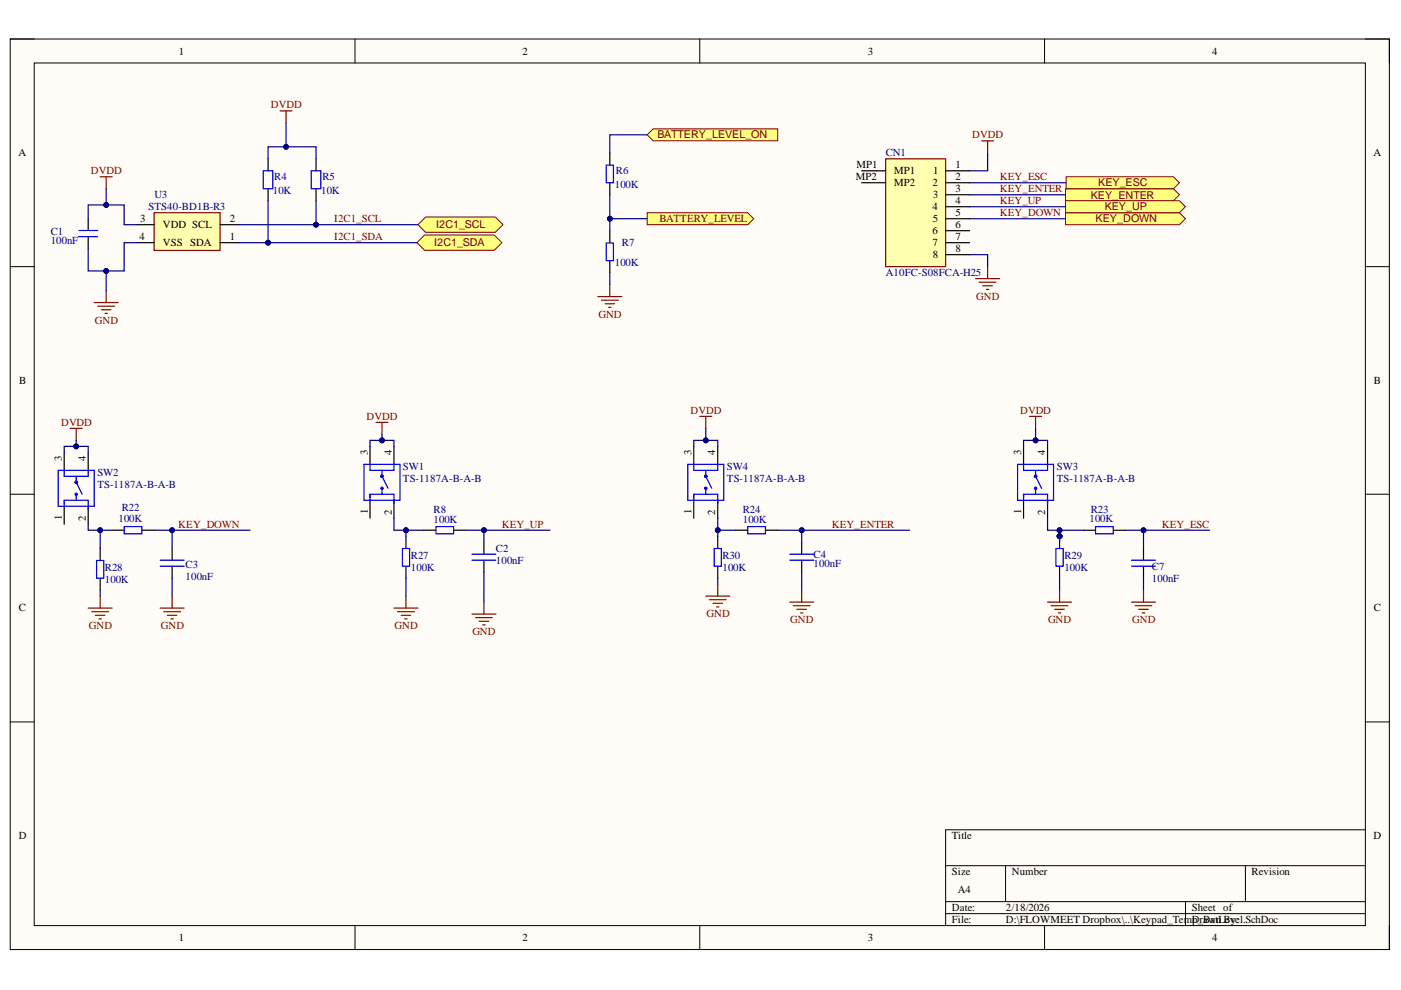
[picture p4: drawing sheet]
<svg xmlns="http://www.w3.org/2000/svg" width="297mm" height="210mm" viewBox="0 0 297 210" stroke-linecap="round" stroke-linejoin="round" font-family="sans-serif">
<defs><g id="words">
<g font-size="2.3">
<text x="37.9" y="11.6">1</text>
<text x="110.8" y="11.6">2</text>
<text x="184" y="11.6">3</text>
<text x="257" y="11.6">4</text>
<text x="3.9" y="33.1">A</text>
<text x="181.6" y="35.7">MP1</text>
<text x="202.6" y="35.7">1</text>
<text x="291.2" y="33.1">A</text>
<text x="181.4" y="38.2">MP2</text>
<text x="189.6" y="36.9">MP1</text>
<text x="189.6" y="39.5">MP2</text>
<text x="197.7" y="39.5">2</text>
<text x="197.8" y="36.9">1</text>
<text x="202.6" y="38.2">2</text>
<text x="202.6" y="40.7">3</text>
<text x="29.7" y="47.1">3</text>
<text x="48.7" y="47.1">2</text>
<text x="197.7" y="44.5">4</text>
<text x="197.8" y="42">3</text>
<text x="197.8" y="47.1">5</text>
<text x="202.6" y="43.3">4</text>
<text x="202.6" y="45.8">5</text>
<text x="29.6" y="51">4</text>
<text x="34.5" y="48.3">VDD SCL</text>
<text x="34.5" y="52.2">VSS</text>
<text x="40.3" y="52.2">SDA</text>
<text x="48.7" y="51">1</text>
<text x="197.7" y="49.7">6</text>
<text x="197.7" y="52.2">7</text>
<text x="202.6" y="48.3">6</text>
<text x="202.6" y="51">7</text>
<text x="202.6" y="53.5">8</text>
<text x="197.8" y="54.8">8</text>
<text x="4.1" y="81.4">B</text>
<text x="291.3" y="81.4">B</text>
<text x="13.1" y="97.7" transform="rotate(-90 13.1 97.7)">3</text>
<text x="18.2" y="97.7" transform="rotate(-90 18.2 97.7)">4</text>
<text x="78" y="96.4" transform="rotate(-90 78 96.4)">3</text>
<text x="83.1" y="96.4" transform="rotate(-90 83.1 96.4)">4</text>
<text x="146.6" y="96.4" transform="rotate(-90 146.6 96.4)">3</text>
<text x="151.7" y="96.4" transform="rotate(-90 151.7 96.4)">4</text>
<text x="216.5" y="96.4" transform="rotate(-90 216.5 96.4)">3</text>
<text x="221.6" y="96.4" transform="rotate(-90 221.6 96.4)">4</text>
<text x="13.1" y="110.2" transform="rotate(-90 13.1 110.2)">1</text>
<text x="18.2" y="110.5" transform="rotate(-90 18.2 110.5)">2</text>
<text x="78" y="108.9" transform="rotate(-90 78 108.9)">1</text>
<text x="83.1" y="109.2" transform="rotate(-90 83.1 109.2)">2</text>
<text x="146.6" y="108.9" transform="rotate(-90 146.6 108.9)">1</text>
<text x="151.7" y="109.2" transform="rotate(-90 151.7 109.2)">2</text>
<text x="216.5" y="108.9" transform="rotate(-90 216.5 108.9)">1</text>
<text x="221.6" y="109.2" transform="rotate(-90 221.6 109.2)">2</text>
<text x="4" y="129.6">C</text>
<text x="291.3" y="129.6">C</text>
<text x="4" y="177.9">D</text>
<text x="201.8" y="177.9">Title</text>
<text x="291.2" y="177.9">D</text>
<text x="201.8" y="185.6">Size</text>
<text x="214.5" y="185.6">Number</text>
<text x="265.3" y="185.6">Revision</text>
<text x="203.1" y="189.4">A4</text>
<text x="201.8" y="193.2">Date:</text>
<text x="201.8" y="195.7">File:</text>
<text x="213.2" y="193.2">2/18/2026</text>
<text x="213.2" y="195.7">D:\FLOWMEET Dropbox\..\Keypad_Temp_BatLBy:</text>
<text x="252.7" y="193.2">Sheet of</text>
<text x="252.7" y="195.7">Drawn evel.SchDoc</text>
<text x="37.9" y="199.5">1</text>
<text x="110.8" y="199.5">2</text>
<text x="184" y="199.5">3</text>
<text x="257" y="199.5">4</text>
</g>
<g font-size="2.3" fill="#800000">
<text x="57.4" y="23">DVDD</text>
<text x="139.4" y="29.3">BATTERY_LEVEL_ON</text>
<text x="206.1" y="29.3">DVDD</text>
<text x="19.3" y="36.9">DVDD</text>
<text x="212" y="40.7">KEY_ENTER</text>
<text x="212" y="38.2">KEY_ESC</text>
<text x="232.9" y="39.5">KEY_ESC</text>
<text x="70.9" y="47.1">I2C1_SCL</text>
<text x="139.8" y="47.1">BATTERY_LEVEL</text>
<text x="212" y="43.3">KEY_UP</text>
<text x="212" y="45.8">KEY_DOWN</text>
<text x="231.3" y="42.1">KEY_ENTER</text>
<text x="232.3" y="47.2">KEY_DOWN</text>
<text x="234.2" y="44.6">KEY_UP</text>
<text x="70.9" y="51">I2C1_SDA</text>
<text x="92" y="52.2">I2C1_SDA</text>
<text x="92.5" y="48.4">I2C1_SCL</text>
<text x="207" y="63.6">GND</text>
<text x="20.1" y="68.7">GND</text>
<text x="126.9" y="67.4">GND</text>
<text x="77.7" y="89">DVDD</text>
<text x="146.4" y="87.7">DVDD</text>
<text x="216.3" y="87.7">DVDD</text>
<text x="12.9" y="90.3">DVDD</text>
<text x="37.8" y="111.9">KEY_DOWN</text>
<text x="106.4" y="111.9">KEY_UP</text>
<text x="176.4" y="111.9">KEY_ENTER</text>
<text x="246.3" y="111.9">KEY_ESC</text>
<text x="149.8" y="130.9">GND</text>
<text x="18.9" y="133.4">GND</text>
<text x="34.1" y="133.4">GND</text>
<text x="83.7" y="133.4">GND</text>
<text x="100.1" y="134.7">GND</text>
<text x="167.6" y="132.2">GND</text>
<text x="222.2" y="132.2">GND</text>
<text x="240.1" y="132.2">GND</text>
</g>
<g font-size="2.3" fill="#000080">
<text x="187.8" y="33.1">CN1</text>
<text x="57.9" y="41.1">10K</text>
<text x="58.1" y="38.2">R4</text>
<text x="68.1" y="41.1">10K</text>
<text x="68.3" y="38.2">R5</text>
<text x="130.3" y="39.8">100K</text>
<text x="130.6" y="36.9">R6</text>
<text x="31.5" y="44.5">STS40-BD1B-R3</text>
<text x="32.7" y="42">U3</text>
<text x="10.7" y="49.9">C1</text>
<text x="10.7" y="51.8">100nF</text>
<text x="131.9" y="52.2">R7</text>
<text x="130.3" y="56.4">100K</text>
<text x="187.8" y="58.6">A10FC-S08FCA-H25</text>
<text x="20.6" y="100.9">SW2</text>
<text x="85.4" y="99.6">SW1</text>
<text x="154.1" y="99.6">SW4</text>
<text x="224.1" y="99.6">SW3</text>
<text x="20.6" y="103.4">TS-1187A-B-A-B</text>
<text x="85.4" y="102.2">TS-1187A-B-A-B</text>
<text x="154.1" y="102.2">TS-1187A-B-A-B</text>
<text x="224.1" y="102.2">TS-1187A-B-A-B</text>
<text x="25.1" y="110.6">100K</text>
<text x="25.8" y="108.4">R22</text>
<text x="91.9" y="108.9">R8</text>
<text x="91.9" y="110.9">100K</text>
<text x="157.5" y="108.9">R24</text>
<text x="157.5" y="110.9">100K</text>
<text x="231" y="110.6">100K</text>
<text x="231.3" y="108.9">R23</text>
<text x="87.1" y="118.6">R27</text>
<text x="105.1" y="117">C2</text>
<text x="105.1" y="119.5">100nF</text>
<text x="153.2" y="118.6">R30</text>
<text x="172.5" y="118.3">C4</text>
<text x="225.7" y="118.6">R29</text>
<text x="22.2" y="121.1">R28</text>
<text x="22.2" y="123.6">100K</text>
<text x="39.3" y="120.5">C3</text>
<text x="39.3" y="123.1">100nF</text>
<text x="87.1" y="121.1">100K</text>
<text x="153.2" y="121.1">100K</text>
<text x="172.5" y="120.3">100nF</text>
<text x="225.7" y="121.1">100K</text>
<text x="244.2" y="120.9">C7</text>
<text x="244.2" y="123.4">100nF</text>
</g>
</g></defs>
<path d="M2.2 8.3h292.4v193h-292.4z" fill-rule="evenodd" fill="#fffcf8"/>
<path d="M2.2 8.3h292.4v193h-292.4z" fill="none" stroke="#000" stroke-width=".21"/>
<path d="M7.3 13.4h282.2v182.8h-282.2z" fill-rule="evenodd" fill="#fffcf8"/>
<g fill="none" stroke="#000" stroke-width=".21">
<path d="M2.2 8.3h5.1M7.3 13.4h282.2v182.8h-282.2zM75.3 8.3v5M148.4 8.3v5M221.5 8.3v5.1M289.5 8.3h5.1v5.1M2.2 56.5h5.1M289.5 56.5h5.1M2.2 104.8h5.1M289.5 104.8h5.1M2.2 153.1h5.1M289.5 153.1h5.1"/>
<path d="M289.5 175.9h-89v20.3M75.3 196.2v5.1M148.4 196.2v5.1M200.5 183.6h89M200.5 191.2h89M200.5 193.7h89M213.2 183.6v7.6M221.5 196.2v5.1M251.3 191.2v5M264.1 183.6v7.6M294.6 196.2v5.1"/>
</g>
<path d="M32.7 45.1h14v8h-14z" fill-rule="evenodd" fill="#ffffb0"/>
<g fill="none" stroke="#800000" stroke-width=".25">
<path d="M21.2 37.5h2.6M22.5 37.5v2.5M59.4 23.5h2.5M60.6 23.5v2.5M208.1 29.9h2.6M209.4 29.9v2.5M32.7 45.1h14v8h-14zM206.8 59.1h5.1M207.6 59.8h3.6M209.4 56.5v2.6M20 64.2h5.1M20.7 64.9h3.6"/>
<path d="M21.5 65.7h2M22.3 66.4h.5M22.5 61.6v2.6M208.4 60.6h2M209.1 61.4h.5"/>
</g>
<path d="M56.8 33.7v2.5M67 33.7v2.5M18.7 46.4v2.5M18.7 50.2v2.5M28.9 51.5h3.8M28.9 47.6h3.8M46.7 51.5h3.8M46.7 47.6h3.8M56.8 40v2.6M67 40v2.6" fill="none" stroke="#000" stroke-width=".25"/>
<path d="M55.8 36.2h2.1v3.8h-2.1zM66 36.2h2v3.8h-2zM16.7 50.2h4M16.7 48.9h4" fill="none" stroke="#00f" stroke-width=".25"/>
<path d="M187.8 33.7h12.7v22.8h-12.7z" fill-rule="evenodd" fill="#ffffb0"/>
<path d="M187.8 33.7h12.7v22.8h-12.7z" fill="none" stroke="#800000" stroke-width=".25"/>
<path d="M182.7 36.2h5.1M182.7 38.8h5.1M200.5 36.2h5.1M200.5 38.8h5.1M200.5 41.3h5.1M200.5 43.8h5.1M200.5 46.4h5.1M200.5 48.9h5.1M200.5 51.5h5.1M200.5 54h5.1" fill="none" stroke="#000" stroke-width=".25"/>
<path d="M88.6 47.6l1.6-1.6h14.8l1.6 1.6-1.6 1.7h-14.8z" fill-rule="evenodd" fill="#ffff80"/>
<path d="M88.6 47.6l1.6-1.6h14.8l1.6 1.6-1.6 1.7h-14.8z" fill="none" stroke="#800000" stroke-width=".21"/>
<path d="M90 49.8h14.8l1.6 1.7-1.6 1.6h-14.8l-1.6-1.6z" fill-rule="evenodd" fill="#ffff80"/>
<path d="M90 49.8h14.8l1.6 1.7-1.6 1.6h-14.8l-1.6-1.6z" fill="none" stroke="#800000" stroke-width=".21"/>
<path d="M129.3 32.4v2.5M129.3 38.8v2.5M129.3 48.9v2.6M129.3 55.3v2.5" fill="none" stroke="#000" stroke-width=".25"/>
<path d="M128.5 35h1.6v3.8h-1.6zM128.5 51.5h1.6v3.8h-1.6z" fill="none" stroke="#00f" stroke-width=".25"/>
<path d="M126.8 62.9h5M127.5 63.6h3.6M128.3 64.4h2M129 65.2h.6M129.3 60.3v2.6" fill="none" stroke="#800000" stroke-width=".25"/>
<path d="M137.2 28.6l1.3-1.3h26.4v2.6h-26.4z" fill-rule="evenodd" fill="#ffff80"/>
<path d="M137.2 28.6l1.3-1.3h26.4v2.6h-26.4z" fill="none" stroke="#800000" stroke-width=".21"/>
<path d="M137.2 45.1h21.3l1.3 1.3-1.3 1.2h-21.3z" fill-rule="evenodd" fill="#ffff80"/>
<path d="M137.2 45.1h21.3l1.3 1.3-1.3 1.2h-21.3z" fill="none" stroke="#800000" stroke-width=".21"/>
<g fill="none" stroke="#000" stroke-width=".25">
<path d="M13.6 95.9v3.8M18.7 95.9v3.8M78.4 94.6v3.8M83.5 94.6v3.8M147.1 94.6v3.8M152.2 94.6v3.8M217 94.6v3.8M222.1 94.6v3.8M13.6 107.3v3.9M18.7 107.3v3.9M21.2 116.2v2.6M23.8 112.4h2.5"/>
<path d="M30.1 112.4h2.6M36.5 116.2v2.6M78.4 106.1v3.8M83.5 106.1v3.8M86.1 113.7v2.5M89.9 112.4h2.5M96.2 112.4h2.6M102.6 115v2.5M102.6 118.8v2.5M147.1 106.1v3.8M152.2 106.1v3.8M152.2 113.7v2.5"/>
<path d="M156 112.4h2.5M162.4 112.4h2.5M170 115v2.5M170 118.8v2.5M217 106.1v3.8M222.1 106.1v3.8M229.7 112.4h2.6M236.1 112.4h2.5M242.4 116.2v2.6M21.2 122.6v2.5M36.5 120v2.6M86.1 120v2.6"/>
<path d="M152.2 120v2.6M242.4 120v2.6"/>
</g>
<g fill="none" stroke="#00f" stroke-width=".25">
<path d="M12.3 99.7h7.7v7.6h-7.7zM13.6 99.7v1.3h5.1v-1.3M77.2 98.4h7.6v7.7h-7.6zM78.4 98.4v1.3h5.1v-1.3M81 99.7v1.3l1.3 2.5M145.8 98.4h7.6v7.7h-7.6zM147.1 98.4v1.3h5.1v-1.3M149.6 99.7v1.3l1.3 2.5M215.7 98.4h7.7v7.7h-7.7zM217 98.4v1.3h5.1v-1.3M219.6 99.7v1.3l1.2 2.5M13.6 107.3v-1.2h5.1v2"/>
<path d="M16.2 101v1.3l1.2 2.5M16.2 104.8v1.3M16.4 104.8l-.2-.2-.3 .2 .3 .2 .2-.2M20.5 118.8h1.5v3.8h-1.5zM26.3 111.7h3.8v1.5h-3.8zM34 118.8h5M78.4 106.1v-1.3h5.1v2M81 103.5v1.3M81.2 103.5l-.2-.2-.3 .2 .3 .3 .2-.2M85.3 116.3h1.5v3.7h-1.5zM92.4 111.7h3.8v1.5h-3.8zM100.1 118.8h5"/>
<path d="M100.1 117.5h5M147.1 106.1v-1.3h5.1v2M149.6 103.5v1.3M149.9 103.5l-.3-.2-.2 .2 .2 .3 .3-.2M151.4 116.3h1.5v3.7h-1.5zM158.5 111.7h3.8v1.5h-3.8zM167.4 118.8h5.1M167.4 117.5h5.1M217 106.1v-1.3h5.1v2M219.6 103.5v1.3M219.8 103.5l-.2-.2-.3 .2 .3 .3 .2-.2M232.3 111.7h3.7v1.5h-3.7z"/>
<path d="M239.9 118.8h5.1M34 120h5M239.9 120h5.1"/>
<circle cx="16.2" cy="102.3" r=".24"/>
<circle cx="81" cy="101" r=".24"/>
<circle cx="149.6" cy="101" r=".24"/>
<circle cx="219.6" cy="101" r=".24"/>
</g>
<g fill="none" stroke="#800000" stroke-width=".25">
<path d="M14.9 90.8h2.5M16.2 90.8v2.6M79.7 89.6h2.6M81 89.6v2.5M148.4 88.3h2.5M149.6 88.3v2.5M218.3 88.3h2.5M219.6 88.3v2.5M18.7 128.9h5.1M19.5 129.7h3.5M20.2 130.5h2.1M21 131.2h.5"/>
<path d="M21.2 126.4v2.5M34 128.9h5M34.7 129.7h3.6M35.5 130.5h2M36.2 131.2h.5M36.5 126.4v2.5M83.5 128.9h5.1M84.3 129.7h3.6M85.1 130.5h2M85.8 131.2h.5M86.1 126.4v2.5M100.1 130.2h5"/>
<path d="M100.8 131h3.6M101.6 131.7h2M102.3 132.5h.6M102.6 127.7v2.5M149.6 126.4h5.1M150.4 127.2h3.6M151.2 127.9h2M151.9 128.7h.5M152.2 123.9v2.5M167.4 127.7h5.1M168.2 128.4h3.6M169 129.2h2"/>
<path d="M169.7 129.9h.5M170 125.1v2.6M222.1 127.7h5.1M222.9 128.4h3.5M223.6 129.2h2.1M224.4 129.9h.5M224.6 125.1v2.6M239.9 127.7h5.1M240.7 128.4h3.5M241.4 129.2h2.1M242.2 129.9h.5M242.4 125.1v2.6"/>
</g>
<circle cx="224.6" cy="113.7" r=".51" fill="#000080"/>
<circle cx="224.6" cy="113.7" r=".51" fill="none" stroke="#000080" stroke-width=".21"/>
<path d="M224.6 113.7v2.5M224.6 120v2.6" fill="none" stroke="#000" stroke-width=".25"/>
<circle cx="224.6" cy="113.7" r=".51" fill="#000080"/>
<circle cx="224.6" cy="113.7" r=".51" fill="none" stroke="#000080" stroke-width=".21"/>
<path d="M223.9 116.3h1.5v3.7h-1.5z" fill="none" stroke="#00f" stroke-width=".25"/>
<path d="M225.9 40h22.9l1.3 1.3-1.3 1.3h-22.9z" fill-rule="evenodd" fill="#ffff80"/>
<path d="M225.9 40h22.9l1.3 1.3-1.3 1.3h-22.9z" fill="none" stroke="#800000" stroke-width=".21"/>
<path d="M225.9 45.1h24.2l1.2 1.3-1.2 1.2h-24.2z" fill-rule="evenodd" fill="#ffff80"/>
<path d="M225.9 45.1h24.2l1.2 1.3-1.2 1.2h-24.2z" fill="none" stroke="#800000" stroke-width=".21"/>
<path d="M226 37.5h22.8l1.3 1.3-1.3 1.2h-22.8z" fill-rule="evenodd" fill="#ffff80"/>
<path d="M226 37.5h22.8l1.3 1.3-1.3 1.2h-22.8z" fill="none" stroke="#800000" stroke-width=".21"/>
<path d="M225.9 42.6h24.2l1.2 1.2-1.2 1.3h-24.2z" fill-rule="evenodd" fill="#ffff80"/>
<path d="M225.9 42.6h24.2l1.2 1.2-1.2 1.3h-24.2z" fill="none" stroke="#800000" stroke-width=".21"/>
<path d="M56.8 42.6v8.9" fill="none" stroke="#000080" stroke-width=".25"/>
<circle cx="56.8" cy="51.5" r=".51" fill="#000080"/>
<circle cx="56.8" cy="51.5" r=".51" fill="none" stroke="#000080" stroke-width=".21"/>
<path d="M22.5 57.5v4.1" fill="none" stroke="#000080" stroke-width=".25"/>
<circle cx="22.5" cy="57.5" r=".51" fill="#000080"/>
<circle cx="22.5" cy="57.5" r=".51" fill="none" stroke="#000080" stroke-width=".21"/>
<path d="M60.6 26v5.1" fill="none" stroke="#000080" stroke-width=".25"/>
<circle cx="60.6" cy="31.1" r=".51" fill="#000080"/>
<circle cx="60.6" cy="31.1" r=".51" fill="none" stroke="#000080" stroke-width=".21"/>
<path d="M22.5 40v3.5" fill="none" stroke="#000080" stroke-width=".25"/>
<circle cx="22.5" cy="43.5" r=".51" fill="#000080"/>
<circle cx="22.5" cy="43.5" r=".51" fill="none" stroke="#000080" stroke-width=".21"/>
<path d="M67 42.6v5" fill="none" stroke="#000080" stroke-width=".25"/>
<circle cx="67" cy="47.6" r=".51" fill="#000080"/>
<circle cx="67" cy="47.6" r=".51" fill="none" stroke="#000080" stroke-width=".21"/>
<path d="M209.4 32.4v3.8h-3.8M129.3 57.8v2.5M129.3 46.4h7.9M205.6 54h3.8v2.5" fill="none" stroke="#000080" stroke-width=".25"/>
<circle cx="129.3" cy="46.4" r=".51" fill="#000080"/>
<circle cx="129.3" cy="46.4" r=".51" fill="none" stroke="#000080" stroke-width=".21"/>
<path d="M137.2 28.6h-7.9v3.8M102.6 112.4v2.6" fill="none" stroke="#000080" stroke-width=".25"/>
<circle cx="102.6" cy="112.4" r=".51" fill="#000080"/>
<circle cx="102.6" cy="112.4" r=".51" fill="none" stroke="#000080" stroke-width=".21"/>
<path d="M36.5 112.4v3.8" fill="none" stroke="#000080" stroke-width=".25"/>
<circle cx="36.5" cy="112.4" r=".51" fill="#000080"/>
<circle cx="36.5" cy="112.4" r=".51" fill="none" stroke="#000080" stroke-width=".21"/>
<path d="M21.2 112.4v3.8M21.2 125.1v1.3M36.5 122.6v3.8M86.1 122.6v3.8M102.6 121.3v6.4M152.2 122.6v1.3M170 121.3v3.8M224.6 122.6v2.5M242.4 122.6v2.5" fill="none" stroke="#000080" stroke-width=".25"/>
<circle cx="21.2" cy="112.4" r=".51" fill="#000080"/>
<circle cx="21.2" cy="112.4" r=".51" fill="none" stroke="#000080" stroke-width=".21"/>
<path d="M16.2 93.4v1.2" fill="none" stroke="#000080" stroke-width=".25"/>
<circle cx="16.2" cy="94.6" r=".51" fill="#000080"/>
<circle cx="16.2" cy="94.6" r=".51" fill="none" stroke="#000080" stroke-width=".21"/>
<path d="M78.4 94.6v-1.2h5.1v1.2" fill="none" stroke="#000080" stroke-width=".25"/>
<circle cx="81" cy="93.4" r=".51" fill="#000080"/>
<circle cx="81" cy="93.4" r=".51" fill="none" stroke="#000080" stroke-width=".21"/>
<path d="M81 92.1v1.3" fill="none" stroke="#000080" stroke-width=".25"/>
<circle cx="81" cy="93.4" r=".51" fill="#000080"/>
<circle cx="81" cy="93.4" r=".51" fill="none" stroke="#000080" stroke-width=".21"/>
<path d="M242.4 112.4h14.1" fill="none" stroke="#000080" stroke-width=".25"/>
<circle cx="242.4" cy="112.4" r=".51" fill="#000080"/>
<circle cx="242.4" cy="112.4" r=".51" fill="none" stroke="#000080" stroke-width=".21"/>
<path d="M238.6 112.4h3.8v3.8" fill="none" stroke="#000080" stroke-width=".25"/>
<circle cx="242.4" cy="112.4" r=".51" fill="#000080"/>
<circle cx="242.4" cy="112.4" r=".51" fill="none" stroke="#000080" stroke-width=".21"/>
<path d="M98.8 112.4h17.8" fill="none" stroke="#000080" stroke-width=".25"/>
<circle cx="102.6" cy="112.4" r=".51" fill="#000080"/>
<circle cx="102.6" cy="112.4" r=".51" fill="none" stroke="#000080" stroke-width=".21"/>
<path d="M83.5 109.9v2.5h6.4" fill="none" stroke="#000080" stroke-width=".25"/>
<circle cx="86.1" cy="112.4" r=".51" fill="#000080"/>
<circle cx="86.1" cy="112.4" r=".51" fill="none" stroke="#000080" stroke-width=".21"/>
<path d="M86.1 112.4v1.3" fill="none" stroke="#000080" stroke-width=".25"/>
<circle cx="86.1" cy="112.4" r=".51" fill="#000080"/>
<circle cx="86.1" cy="112.4" r=".51" fill="none" stroke="#000080" stroke-width=".21"/>
<path d="M224.6 112.4v2.6" fill="none" stroke="#000080" stroke-width=".25"/>
<circle cx="224.6" cy="113.7" r=".51" fill="#000080"/>
<circle cx="224.6" cy="113.7" r=".51" fill="none" stroke="#000080" stroke-width=".21"/>
<circle cx="224.6" cy="112.4" r=".51" fill="#000080"/>
<circle cx="224.6" cy="112.4" r=".51" fill="none" stroke="#000080" stroke-width=".21"/>
<path d="M219.6 90.8v2.6" fill="none" stroke="#000080" stroke-width=".25"/>
<circle cx="219.6" cy="93.4" r=".51" fill="#000080"/>
<circle cx="219.6" cy="93.4" r=".51" fill="none" stroke="#000080" stroke-width=".21"/>
<path d="M152.2 112.4h3.8" fill="none" stroke="#000080" stroke-width=".25"/>
<circle cx="152.2" cy="112.4" r=".51" fill="#000080"/>
<circle cx="152.2" cy="112.4" r=".51" fill="none" stroke="#000080" stroke-width=".21"/>
<path d="M170 112.4v2.6" fill="none" stroke="#000080" stroke-width=".25"/>
<circle cx="170" cy="112.4" r=".51" fill="#000080"/>
<circle cx="170" cy="112.4" r=".51" fill="none" stroke="#000080" stroke-width=".21"/>
<path d="M149.6 90.8v2.6" fill="none" stroke="#000080" stroke-width=".25"/>
<circle cx="149.6" cy="93.4" r=".51" fill="#000080"/>
<circle cx="149.6" cy="93.4" r=".51" fill="none" stroke="#000080" stroke-width=".21"/>
<path d="M28.9 51.5h-2.6v6h-7.6v-4.8" fill="none" stroke="#000080" stroke-width=".25"/>
<circle cx="22.5" cy="57.5" r=".51" fill="#000080"/>
<circle cx="22.5" cy="57.5" r=".51" fill="none" stroke="#000080" stroke-width=".21"/>
<path d="M18.7 46.4v-2.9h7.6v4.1h2.6" fill="none" stroke="#000080" stroke-width=".25"/>
<circle cx="22.5" cy="43.5" r=".51" fill="#000080"/>
<circle cx="22.5" cy="43.5" r=".51" fill="none" stroke="#000080" stroke-width=".21"/>
<path d="M50.5 51.5h37.9" fill="none" stroke="#000080" stroke-width=".25"/>
<circle cx="56.8" cy="51.5" r=".51" fill="#000080"/>
<circle cx="56.8" cy="51.5" r=".51" fill="none" stroke="#000080" stroke-width=".21"/>
<path d="M50.5 47.6h38.1" fill="none" stroke="#000080" stroke-width=".25"/>
<circle cx="67" cy="47.6" r=".51" fill="#000080"/>
<circle cx="67" cy="47.6" r=".51" fill="none" stroke="#000080" stroke-width=".21"/>
<path d="M56.8 33.7v-2.6h10.2v2.6" fill="none" stroke="#000080" stroke-width=".25"/>
<circle cx="60.6" cy="31.1" r=".51" fill="#000080"/>
<circle cx="60.6" cy="31.1" r=".51" fill="none" stroke="#000080" stroke-width=".21"/>
<path d="M129.3 41.3v7.6" fill="none" stroke="#000080" stroke-width=".25"/>
<circle cx="129.3" cy="46.4" r=".51" fill="#000080"/>
<circle cx="129.3" cy="46.4" r=".51" fill="none" stroke="#000080" stroke-width=".21"/>
<path d="M13.6 95.9v-1.3h5.1v1.3" fill="none" stroke="#000080" stroke-width=".25"/>
<circle cx="16.2" cy="94.6" r=".51" fill="#000080"/>
<circle cx="16.2" cy="94.6" r=".51" fill="none" stroke="#000080" stroke-width=".21"/>
<path d="M18.7 111.2v1.2h5.1" fill="none" stroke="#000080" stroke-width=".25"/>
<circle cx="21.2" cy="112.4" r=".51" fill="#000080"/>
<circle cx="21.2" cy="112.4" r=".51" fill="none" stroke="#000080" stroke-width=".21"/>
<path d="M32.7 112.4h20.3" fill="none" stroke="#000080" stroke-width=".25"/>
<circle cx="36.5" cy="112.4" r=".51" fill="#000080"/>
<circle cx="36.5" cy="112.4" r=".51" fill="none" stroke="#000080" stroke-width=".21"/>
<path d="M217 94.6v-1.2h5.1v1.2" fill="none" stroke="#000080" stroke-width=".25"/>
<circle cx="219.6" cy="93.4" r=".51" fill="#000080"/>
<circle cx="219.6" cy="93.4" r=".51" fill="none" stroke="#000080" stroke-width=".21"/>
<path d="M222.1 109.9v2.5h7.6" fill="none" stroke="#000080" stroke-width=".25"/>
<circle cx="224.6" cy="112.4" r=".51" fill="#000080"/>
<circle cx="224.6" cy="112.4" r=".51" fill="none" stroke="#000080" stroke-width=".21"/>
<path d="M147.1 94.6v-1.2h5.1v1.2" fill="none" stroke="#000080" stroke-width=".25"/>
<circle cx="149.6" cy="93.4" r=".51" fill="#000080"/>
<circle cx="149.6" cy="93.4" r=".51" fill="none" stroke="#000080" stroke-width=".21"/>
<path d="M164.9 112.4h28" fill="none" stroke="#000080" stroke-width=".25"/>
<circle cx="170" cy="112.4" r=".51" fill="#000080"/>
<circle cx="170" cy="112.4" r=".51" fill="none" stroke="#000080" stroke-width=".21"/>
<path d="M152.2 109.9v3.8" fill="none" stroke="#000080" stroke-width=".25"/>
<circle cx="152.2" cy="112.4" r=".51" fill="#000080"/>
<circle cx="152.2" cy="112.4" r=".51" fill="none" stroke="#000080" stroke-width=".21"/>
<path d="M205.6 38.8h20.4M205.6 43.8h20.3M205.6 46.4h20.3M205.6 41.3h20.3" fill="none" stroke="#000080" stroke-width=".25"/>
<use href="#words"/>
</svg>
